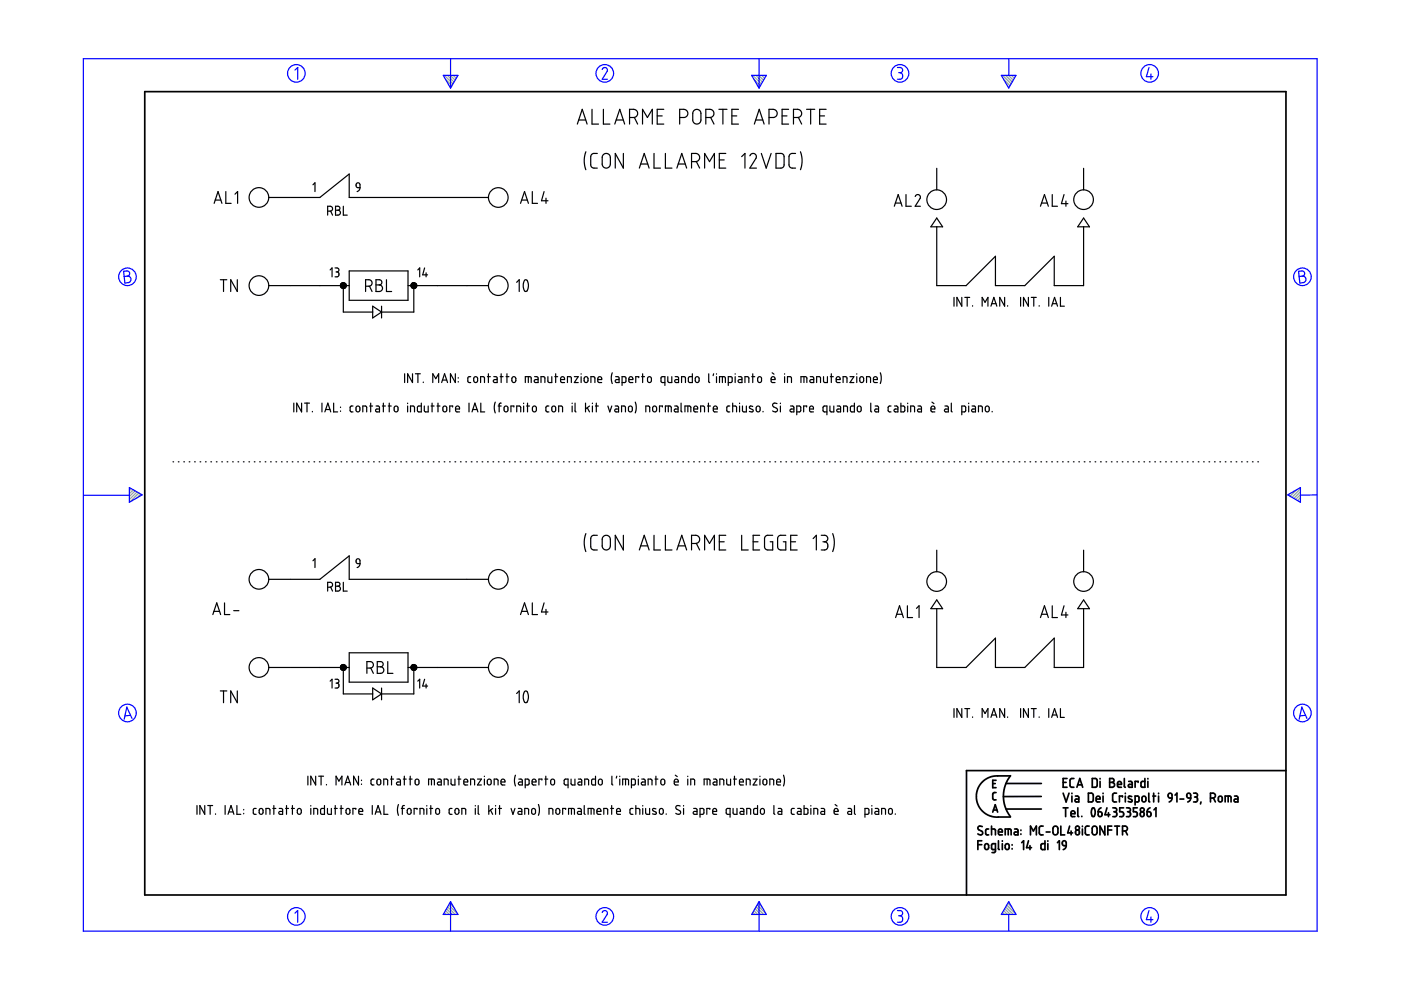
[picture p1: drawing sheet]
<svg xmlns="http://www.w3.org/2000/svg" width="297mm" height="210mm" viewBox="0 0 297 210" stroke-linecap="round" stroke-linejoin="round" font-family="sans-serif">
<g fill="none" stroke="#6c9" stroke-width=".25">
<path d="M94.2 16l1.8 1.8M94.5 16.8l1.3 1.4M94.8 16l1.5 1.4M95.3 18.3l.3 .3M95.5 16l1 1M96.1 16l.6 .6M96.7 16l.3 .2M159.6 16l1.8 1.8M159.9 16.8l1.3 1.4M160.3 16l1.4 1.4M160.7 18.3l.3 .3M160.9 16l1 1"/>
<path d="M161.5 16l.6 .6M162.1 16l.2 .2M212.6 16l1.8 1.8M212.8 16.8l1.3 1.4M213.2 16l1.4 1.4M213.7 18.3l.2 .3M213.8 16l1 1M214.4 16l.7 .6M215.1 16l.2 .2M27.5 103.4h-.1M27.9 103.6l-.5 .4M28.3 103.8l-.9 .9"/>
<path d="M28.7 104.1l-1.3 1.2M29 104.3l-1.6 1.6M29.4 104.5l-1.8 1.9M29.8 104.8l-.8 .8M273.4 104.7l-.3 .3M274.9 103.9l-1.4 1.3M275.7 103.6l-1.8 1.9M275.7 106.1l-.2 .3M275.7 105.5l-.6 .6M275.7 104.9l-1 1M275.7 104.2l-1.4 1.5M94 193.8v.1"/>
<path d="M94.2 193.5l.4 .4M94.4 193.1l.9 .8M94.7 192.7l1.2 1.2M94.9 192.3l1.6 1.6M95.1 191.9l1.9 1.9M95.4 191.5l.8 .8M159.4 193.8v.1M159.6 193.5l.4 .4M159.9 193.1l.8 .8M160.1 192.7l1.2 1.2M160.3 192.3l1.6 1.6M160.5 191.9l1.9 1.9"/>
<path d="M160.8 191.5l.8 .8M212.3 193.8v.1M212.6 193.5l.4 .4M212.8 193.1l.8 .8M213 192.7l1.2 1.2M213.2 192.3l1.6 1.6M213.5 191.9l1.8 1.9M213.7 191.5l.8 .8"/>
</g>
<g fill="none" stroke="#00f" stroke-width=".25">
<path d="M17.7 12.4h261.6v185h-261.6zM62.5 14.9l.6-.6v2.5M94 16h3.1l-1.6 2.7zM95.5 12.4v6.3M127.7 14.7l.5-.4 .5 .3v.5l-1 1.7h1.1M159.4 16h3.1l-1.6 2.7zM160.9 12.4v6.3M190.3 14.3h.7l.3 .3v.6l-.5 .2M190.5 15.4h.3M190.8 15.4l.5 .3v.7l-.3 .4h-.7M212.3 16h3.1l-1.5 2.7zM213.9 12.5v3.5"/>
<path d="M243.6 14.3l-.5 2h1.4M244 15.7v1.1M26.2 57.5l.9-.1 .3 .3 .1 .5-.5 .3 .5 .2 .3 .4-.1 .3-.3 .5-.9 .1zM27 58.5l-.7 .1M275.3 57.5l.9-.1 .3 .3 .1 .5-.5 .3 .5 .2 .3 .4-.1 .4-.2 .3-1 .2zM276.1 58.5l-.7 .1M17.8 105h9.6M27.4 103.4l2.7 1.5-2.7 1.6zM273 104.9l2.7-1.5v3.1zM279.3 104.9l-3.6 .1M27.7 151.7l-1.2 .1M28 152.3l-1.1-2.4-.6 2.6"/>
<path d="M276.8 151.7l-1.2 .1M277.1 152.3l-1.1-2.4-.6 2.6M62.5 193.6l.6-.5v2.4M95.5 191.2v6.2M95.5 191.2l1.6 2.7h-3.1zM127.7 193.5l.1-.3 .5-.1 .5 .4-.1 .4-1 1.6h1.1M160.9 191.2v6.2M160.9 191.2l1.6 2.7h-3.1zM190.3 193.1h.6l.4 .2v.5l-.5 .4M190.5 194.2h.3M190.8 194.2l.5 .3v.7l-.4 .3h-.6M213.9 191.2l1.5 2.7h-3.1z"/>
<path d="M213.9 193.9v3.5M243.6 193.1l-.5 1.9h1.4M244 194.4v1.1"/>
<circle cx="62.8" cy="15.6" r="1.87"/>
<circle cx="128.2" cy="15.6" r="1.87"/>
<circle cx="190.8" cy="15.6" r="1.87"/>
<circle cx="243.8" cy="15.6" r="1.87"/>
<circle cx="27" cy="58.7" r="1.87"/>
<circle cx="276.1" cy="58.7" r="1.87"/>
<circle cx="27" cy="151.2" r="1.87"/>
<circle cx="276.1" cy="151.2" r="1.87"/>
<circle cx="62.8" cy="194.3" r="1.87"/>
<circle cx="128.2" cy="194.3" r="1.87"/>
<circle cx="190.8" cy="194.3" r="1.87"/>
<circle cx="243.8" cy="194.3" r="1.87"/>
</g>
<g fill="none" stroke="#000" stroke-width=".36">
<path d="M30.7 19.4h241.9v170.4h-241.9zM207.3 179.1h.9M208.2 178.3h-.9v1.8M208.3 175.3l-.7-.1-.3 .5 .9 .6 .1 .5-.5 .2-.5-.2M208.9 179l.4-.1 .3 .3v.6l-.3 .3h-.3l-.2-.3zM209.6 175.8h-.4l-.2 .3v.8l.6 .1M210.2 175.8l.8 .1 .1 1.1M210.2 175.2v1.8M210.5 166.1h.5M210.5 172.2l.5-1.6 .5 1.6M210.6 171.7h.8M211.2 168h-.4l-.3 .3v1.1l.7 .2"/>
<path d="M211.2 165.4h-.7v1.6h.7M211.7 176.4h.8l-.2-.6h-.3l-.2 .1-.1 .9 .2 .2h.6M211.7 178.3v1.7l.2 .1M212.5 178.3v.1M212.5 178.9v1.2M213.1 177v-1.2l1.2 .1 .1 1.1M213.2 179l.4-.1 .4 .3v.6l-.3 .3h-.3l-.3-.3zM213.3 166.1h7.5M213.3 171.5h7.5M213.8 175.8v1.2M214.2 164.5h-3.5l-.9 .3-.9 .5-.7 .6-.7 .9-.4 1-.1 1.1 .1 1.1 .4 .9 .7 1 .8 .6 .8 .5 .9 .2h3.5M214.2 164.5l-1 1.7-.5 2.2 .1 1.3 .3 1.3 1.1 2.1"/>
<path d="M214.6 179.1v.1M214.6 179.9v.1M215.1 175.8h.5l.2 .2v1h-.5a.31 .31 0 0 1-.3-.3 .31 .31 0 0 1 .3-.3h.5M216.5 176v.1M216.5 176.8v.1M216.6 178.7l.4-.4v1.8M218.1 178.3l-.4 1.4h1M218.4 179.3v.8M218.5 177v-1.8l.6 1 .6-1v1.8M220.8 168.9h-8.1M221.2 175.2h-.6l-.3 .3 .1 1.3 .8 .2M221.6 178.3v1.8h-.8l-.1-.2 .1-.9 .8-.1"/>
<path d="M221.8 176.4h.8M222.2 178.3v.1M222.2 178.9v1.2M223.4 175.3l.5-.1 .4 .3v1.1l-.4 .4h-.3l-.3-.3-.1-1.1zM224.2 178.7l.4-.4v1.8M224.9 175.2v1.8h.8M225.4 178.4h.5l.2 .9-.8-.2-.1-.5zM225.4 165.9h.6M225.4 168.2l.6 1.8 .7-1.8M225.4 171.3h1M225.9 171.3v1.8M226.1 179.3l-.2 .5-.5 .3"/>
<path d="M226.2 165.1h-.8v1.8h.8M226.8 175.2l-.4 1.4h1M227.1 172.5h.8l-.1-.5-.4-.1-.3 .2v.8l.2 .2h.6M227.1 176.2v.8M227.3 168.2v.1M227.3 168.8v1.2M227.7 165.1h-.6l-.2 .3v1.4l.3 .1h.5M228 168.8h.5l.2 .2v1h-.5a.31 .31 0 0 1-.3-.3 .31 .31 0 0 1 .3-.3h.5M228.2 176.1l.4-.1 .2 .2v.6l-.2 .2h-.4l-.2-.3zM228.3 166.9l.6-1.8 .7 1.8M228.5 166.4h.9M228.5 171.3v1.7l.2 .1"/>
<path d="M229.4 173.1h.1M229.5 175.2v.1M229.5 175.8v1.2M230.8 168.2h.7l.3 .3v1.2l-.3 .3h-.7zM230.9 175.2h-.5l-.3 .3 .1 1.3 .7 .2M231.6 165.1h.7l.3 .2v1.3l-.2 .3h-.8zM231.6 171.4a.53 .53 0 0 1 .5 .2 .53 .53 0 0 1 .1 .5l-.1 .7a.34 .34 0 0 1-.4 .3 .34 .34 0 0 1-.3-.4v-.6zM231.6 175.4l.6-.2 .4 .3v1.1l-.4 .4h-.4l-.2-.3zM232.4 169.4h.8v-.3l-.2-.3-.5 .1-.1 .9 .2 .2h.6M232.8 172.1h.6l.2 .2 .1 .5-.2 .3h-.3l-.3-.1zM233.2 165.1v.1M233.2 165.7v1.2"/>
<path d="M233.4 171.3l-.4 .3-.2 .5M233.9 168.2v.1M233.9 168.8v1.2M234.3 175.2v1.8l-1.1-1.8v1.8M234.7 171.3l-.4 1.4h1M234.9 176h.8M235 172.3v.8M235.3 165.1h.6l.3 .3-.1 .4-.3 .1 .4 .1 .1 .3-.1 .4-.3 .2h-.6zM235.3 165.9h.5M235.7 175.2h-.8v1.8M235.9 171.3h.7l.1 .2 .1 .3-.4 .3M236.2 172.1h.2"/>
<path d="M236.3 175.2h1.1M236.4 172.1l.3 .2 .1 .5-.3 .3h-.6M236.7 168.2h-.5l-.3 .3v1.3l.3 .2h.5M236.9 175.2v1.8M236.9 166.3h.9l-.2-.5-.3-.1-.3 .1-.1 .9 .2 .2h.7M238 169v-.2h-.7v1.2M238 176.2h.7l.3-.2v-.4l-.2-.3-.8-.1v1.8M238.2 171.3h-.8v.8h.6l.2 .4-.1 .6h-.7M238.4 165.1v1.7l.2 .1M238.6 168.2v.1M238.6 168.8v1.2M238.6 176.2l.4 .8"/>
<path d="M238.8 171.3h.5l.3 .2v.4l-.3 .2M239.1 172.1h.2M239.3 172.1l.4 .3-.1 .5-.2 .2h-.6M239.3 165.7h.5l.3 .2v1h-.6a.31 .31 0 0 1-.3-.3 .31 .31 0 0 1 .3-.3h.6M239.9 168.9l-.2-.1a.29 .29 0 0 0-.4 .1 .29 .29 0 0 0 .1 .4l.5 .2a.33 .33 0 0 1 0 .5 .33 .33 0 0 1-.5 0l-.2-.1M240.7 170l.7-.1 .1-.9-.2-.2h-.6v1.9M241.1 171.3h-.8v.8h.6l.2 .3-.1 .7h-.7M241.3 165.9v-.2h-.6v1.2M241.9 172.3l.2-.2 .4 .2 .1 .5-.1 .2-.4 .1-.2-.1zM242.2 169l.2-.2 .4 .1 .2 .8-.2 .2-.4 .1-.3-.2zM242.7 165.1v1.8h-.6l-.2-.2 .1-.9 .2-.1h.5M243.2 172.1l.7 .2v.7l-.4 .1-.2-.1z"/>
<path d="M243.4 165.1v.1M243.4 165.7v1.2M243.6 168.2v1.6l.2 .2M243.8 171.3l-.4 .3-.2 .5M244.4 168.8h.6M244.6 168.2v1.8M244.7 171.7l.4-.4v1.8M245.6 168.2v.1M245.6 168.8v1.2M247.7 168.4l.3-.2 .4 .1 .1 .9-.7-.1zM248.5 169.2l-.2 .5-.4 .3M249.1 168.6l.4-.4v1.8"/>
<path d="M250.2 169.4h.8M251.7 168.3l.3-.1 .3 .1 .2 .9h-.6l-.2-.2zM252.5 169.2l-.2 .5-.5 .3M253.1 168.2l.7 .1 .1 .4-.4 .3M253.3 169h.2M253.5 169l.4 .2v.5l-.2 .3h-.6M254.6 170l-.1 .5M256.6 169.2l.9-.1 .2-.3-.1-.4-.4-.2h-.6v1.8M257.3 169.2l.4 .8M258.4 169l.2-.2 .4 .1 .1 .8-.1 .2-.4 .1-.3-.2zM259.8 170v-1.2l1.1 .1 .1 1.1M260.4 168.8v1.2"/>
<path d="M261.7 168.8h.6l.2 .3v.9h-.6a.31 .31 0 0 1-.3-.3 .31 .31 0 0 1 .3-.3h.6M272.6 163.4h-67.7v26.4M211.1 180.1l-.8-.1-.1-.9 .2-.2h.7v1.6l-.3 .2-.5 .1"/>
<circle cx="228.4" cy="175.6" r=".41"/>
<circle cx="242.2" cy="171.7" r=".42"/>
</g>
<g fill="none" stroke="#000" stroke-width=".25">
<path d="M66.4 39.2l.4-.4v1.8M75.6 38.9l.2-.1 .4 .1 .1 .9-.7-.2zM76.3 39.8l-.1 .5-.5 .3M122.4 26.3l1-3.1 1.1 3.1M122.7 25.4h1.5M124.2 32.2l-.3 1.5v1.3l.3 1M125.5 23.2v3.1h1.4M126.6 32.5l-.9 .1-.3 .2-.2 .4 .1 2.1 .5 .3h.8M127.9 23.2v3.1h1.4M128 32.7l.3-.1h.5l.6 .5v1.8l-.2 .5-.4 .2h-.6l-.5-.5v-1.8zM130.3 26.3l1.1-3.1 1 3.1M130.6 25.4h1.5"/>
<path d="M132.2 32.5v3.1l-1.7-3.1v3.1M133.5 24.9h1l.5-.3 .2-.7-.3-.5-.4-.2h-1v3.1M134.5 24.9l.7 1.4M135.6 35.6l1-3.1 1 3.1M135.8 34.8h1.5M136.2 26.3v-3.1l1.1 1.7 1-1.7v3.1M138.7 32.5v3.1h1.3M139.3 24.6h1.1M140.7 23.2h-1.4v3.1h1.4M141.1 32.5v3.1h1.4M143.5 35.6l1-3.1 1.1 3.1M143.8 34.8h1.5"/>
<path d="M144.1 24.9h1l.4-.2 .3-.5-.2-.7-.5-.3h-1v3.1M146.6 34.3l1.1-.1 .4-.2 .2-.8-.3-.5-.4-.2h-1v3.1M147.1 23.5l.3-.3h.5l.5 .2 .2 .4v1.7l-.1 .4-.4 .3h-.7l-.5-.5v-1.7zM147.6 34.2l.7 1.4M149.4 35.6v-3.1l1 1.8 1.1-1.8v3.1M149.6 24.9h1l.5-.2 .3-.6-.2-.6-.5-.3h-1.1v3.1M150.7 24.9l.7 1.4M152.4 23.2h1.7M152.5 33.9h1M153.3 23.2v3.1M153.9 32.5h-1.4v3.1h1.4M155.2 24.6h1"/>
<path d="M156.6 23.2h-1.4v3.1h1.4M157.2 33.2l.7-.7v3.1M159 33l.3-.4 .5-.1 .4 .3 .2 .4-1.4 2.4h1.4M159.9 26.3l1.1-3.1 1 3.1M160.2 25.4h1.5M161.4 32.5l1.1 3.1 1-3.1M163 24.9h1l.5-.2 .3-.6-.2-.6-.5-.3h-1.1v3.1M164.5 32.5h1.2l.5 .4v2.2l-.4 .5h-1.3zM165.8 24.6h1.1M167.2 23.2h-1.4v3.1h1.4M168.2 24.9h1l.5-.2 .3-.5-.2-.7-.5-.3h-1.1v3.1M168.7 32.5l-.9 .1-.4 .2-.1 .4 .1 2.1 .4 .3h.9"/>
<path d="M169.3 24.9l.7 1.4M169.7 32.2l.4 1.5-.1 1.1-.3 1.2M171 23.2h1.7M171.9 23.2v3.1M173.8 24.6h1M175.2 23.2h-1.4v3.1h1.4M198.6 35.7v4.6M229.7 35.7v4.6M45.4 43.1l.8-2.5 .9 2.5M45.6 42.4h1.2M46.7 59.3h1.4M47.4 59.3v2.5"/>
<path d="M47.9 40.6v2.5h1.1M49.8 41.2l.6-.6v2.5M50.3 59.3v2.5l-1.4-2.5v2.5M57 41.9h10.8l6.2-5v5h29.6M69.5 44.8l.9-.2 .1-.2-.1-.5-.3-.1-.6-.1v1.9M70 57.2l.4-.4v1.9M70.1 44.8l.4 .8M71 56.8h.6l.2 .2v.4l-.3 .3M71.1 43.7l.7 .1 .3 .2-.1 .4-.4 .2 .4 .1 .2 .3-.1 .4-.2 .2h-.8zM71.1 44.6h.5M71.2 57.7h.3M71.5 57.7l.3 .2 .1 .5-.3 .3h-.6"/>
<path d="M72.6 60h.1M72.7 59.9l.7 .8M72.8 43.7v1.9h.8M72.9 60l.1 .1M72.9 59.9l.5 .5M74 57.4h12.5v6.3h-12.5zM79.7 59.3h.9l.3 .4v.5l-.5 .2 .5 .2 .2 .4-.1 .5-.3 .3h-1zM81.9 59.3v2.5h1.1M87.5 60h.1M87.6 59.9l.7 .8M87.8 60l.1 .1M87.9 59.9l.4 .5"/>
<path d="M88.6 57.2l.4-.4v1.9M90 56.8l-.4 1.5h1.1M90.3 57.8v.9M109.5 59.9l.6-.6v2.5M110.4 43.1l.8-2.5 .8 2.5M110.6 42.4h1.2M111.2 59.4a.6 .6 0 0 1 .6 .2 .6 .6 0 0 1 .2 .6v.7l-.2 .7a.52 .52 0 0 1-.7 0 .52 .52 0 0 1-.1-.6l-.1-.7zM112.9 40.6v2.5h1.1M115.4 40.6l-.6 2h1.4M115.8 42v1.1M189.6 43.7l.8-2.4 .9 2.4M189.8 43.1h1.2"/>
<path d="M192.1 41.3v2.4h1.1M194 41.7l.5-.4 .6 .2v.5l-1.1 1.7h1.1M198.6 48.1v12.5h6.2l6.3-6.3v6.3h6.2l6.2-6.3v6.3h6.2v-12.5M198.6 46.2l1.3 1.9h-2.5zM220.6 43.7l.8-2.4 .9 2.4M220.8 43.1h1.2M223.1 41.3v2.4h1.1M225.6 41.3l-.6 1.9h1.4M226 42.6v1.1M229.7 46.2l1.3 1.9h-2.5zM57 60.6h17M72.2 60.6h.1"/>
<path d="M72.2 60.4l.7 .8M72.2 60.6l.1 .1M72.2 60.7l.5 .5M72.2 60.3v.1M72.2 60.3l.9 .8M72.3 60.2h.1M72.3 60.9h.1M72.3 60.2l.1 .1M72.3 60.4l.2 .3M72.3 60.9l.1 .1M72.3 60.1l.9 .9M72.4 60.7l.1 .2"/>
<path d="M72.4 60h.1M72.5 60.1l.1 .1M72.5 60.4l.1 .1M72.5 60l.8 .9M72.5 60.9l.2 .1M72.6 60.7l.1 .2M72.7 60l.1 .2M72.7 60.3l.1 .1M72.7 60.6l.1 .1M72.7 61.1l.1 .1M72.8 60.6v5.6h6.2M72.8 60.9l.1 .1"/>
<path d="M72.9 60.2l.1 .2M72.9 60.5l.1 .2M72.9 60.7l.1 .2M73 61.1v.1M73 60.2l.2 .1M73 60.4l.3 .3M73 60.9l.2 .1M73.1 60.7l.1 .2M73.2 60.1l.1 .1M73.2 60.4l.2 .1M73.4 60.7v.1M77.5 60.7h.8l.4-.2 .2-.4-.1-.5-.5-.3h-.8v2.5"/>
<path d="M78.3 60.7l.6 1.1M79 64.9l1.9 1.3-1.9 1.2zM79.7 60.4h.7M80.9 64.9v2.5M85.8 79.2v1.9M86.5 60.6h17.1M87.1 60.6h.1M87.1 60.4l.8 .8M87.1 60.6l.1 .1M87.1 60.7l.5 .5M87.2 60.3v.1M87.2 60.3l.8 .8"/>
<path d="M87.2 60.2h.1M87.2 60.2l.2 .1M87.2 60.4l.3 .3M87.2 60.9l.2 .1M87.3 60.1l.4 .5M87.3 60.7l.1 .2M87.4 60h.1M87.4 60.1l.2 .1M87.4 60.4l.2 .1M87.4 60l.9 .9M87.5 79.2v1.9l-1.1-1.9v1.9M87.5 60.9l.1 .1"/>
<path d="M87.6 60.7l.1 .2M87.6 60l.1 .2M87.6 60.3l.1 .1M87.6 60.6l.1 .1M87.7 61.1v.1M87.7 60.6v5.6h-6.8M87.7 60.9l.2 .1M87.7 60.6l.5 .4M87.8 60.2l.1 .2M87.8 60.7l.1 .2M87.8 60.5l.2 .2M87.9 61.1v.1"/>
<path d="M88 60.2l.1 .1M88 60.4l.2 .3M88 60.9l.1 .1M88.1 60.7l.1 .2M88.1 79.2h1M88.2 60.1v.1M88.2 60.4l.1 .1M88.3 60.7v.1M88.6 79.2v1.9M96.5 79.2v1.9l-1-1.9v1.9M99.8 79.9h-.4l-.2 .2v.9l.6 .1M103.3 79.9h.7"/>
<path d="M103.5 79.2v1.9M104.7 79.9h.5l.2 .2v1h-.5a.32 .32 0 0 1-.3-.3 .32 .32 0 0 1 .3-.3h.5M106 79.9h.7M106.3 79.2v1.9M107.3 79.9h.6M107.5 79.2v1.9M112 79.9v1.2M113.3 79.9h.5l.3 .2v1h-.5a.32 .32 0 0 1-.3-.3 .32 .32 0 0 1 .3-.3h.5M116.2 79.9v1l.2 .2h.6v-1.2M117.6 79.9h.6M117.8 79.2v1.9M121.8 79.9h.8l-.8 1.2h.8"/>
<path d="M123.2 79.2v.1M123.2 79.9v1.2M129.8 79l-.2 .9 .2 1.4M130.5 79.9h.5l.3 .2v1h-.6a.32 .32 0 0 1-.3-.3 .32 .32 0 0 1 .3-.3h.6M136 79.9h.7M136.2 79.2v1.9M141.6 79.9v.9l.3 .3h.5v-1.2M143.2 79.9h.4l.3 .2v1h-.6a.31 .31 0 0 1-.3-.4 .31 .31 0 0 1 .4-.2h.5M146.8 79.2v1.9l-.7-.1-.2-.2 .1-.8 .8-.1M147.6 79.9h.4l.2 .2v.7l-.2 .3-.6-.2v-.7zM150.3 79.2v1.7l.2 .2M151.3 79.2l-.1 .5"/>
<path d="M151.9 79.2v.1M151.9 79.9v1.2M153.2 79.9v1.2M155.9 79.2v.1M155.9 79.9v1.2M156.6 79.9h.5l.2 .2v1h-.5a.32 .32 0 0 1-.3-.3 .32 .32 0 0 1 .3-.3h.5M159.4 79.9h.6M159.6 79.2v1.9M163.7 79l.4 .3M166.3 79.2v.1M166.3 79.9v1.2M170.5 79.9v1.2"/>
<path d="M171.8 79.9h.5l.2 .2v1h-.5a.32 .32 0 0 1-.3-.3 .32 .32 0 0 1 .3-.3h.5M174.6 79.9v1l.3 .2h.5v-1.2M176 79.9h.7M176.3 79.2v1.9M180.2 79.9h.8l-.8 1.2h.8M181.7 79.2v.1M181.7 79.9v1.2M186.6 79l.2 .9-.2 1.4M202.3 63.1v1.8M203.9 63.1v1.8l-1-1.8v1.8M204.6 63.1h1M205.1 63.1v1.8"/>
<path d="M206.2 64.8v.1M208.2 64.9v-1.8l.7 1 .6-1v1.8M210.1 64.9l.6-1.8 .6 1.8M210.3 64.4h.9M213 63.1v1.8l-1-1.8v1.8M213.6 64.8v.1M216.4 63.1v1.8M218 63.1v1.8l-1-1.8v1.8M218.7 63.1h1M219.2 63.1v1.8M220.3 64.8v.1M222.4 63.1v1.8"/>
<path d="M223 64.9l.6-1.8 .6 1.8M223.1 64.4h.9M224.8 63.1v1.8h.9M36.7 97.9h.1M37.8 97.9h.2M39 97.9h.1M40.1 97.9h.2M41.3 97.9h.1M42.4 97.9h.2M43.6 97.9h.1M44.7 97.9h.2M45.9 97.9h.1"/>
<path d="M47 97.9h.2M48.2 97.9h.1M49.3 97.9h.2M50.5 97.9h.1M51.6 97.9h.2M52.8 97.9h.1M53.9 97.9h.2M55.1 97.9h.1M56.2 97.9h.2M57.4 97.9h.1M58.5 97.9h.2M59.7 97.9h.1"/>
<path d="M60.8 97.9h.2M62 97.9h.1M62.3 85.5v1.8M63.1 97.9h.2M63.9 85.5v1.8l-1-1.8v1.8M64.3 97.9h.1M64.6 85.5h1M65.1 85.5v1.8M65.4 97.9h.2M66.2 87.2v.1M66.6 97.9h.1M67.7 97.9h.2"/>
<path d="M68.3 85.5v1.8M68.9 97.9h.1M68.9 87.3l.6-1.8 .6 1.8M69 86.8h1M70 97.9h.2M70.7 85.5v1.8h.9M71.2 97.9h.1M72.2 86.3v.1M72.2 87.1v.1M72.3 97.9h.2M73.5 97.9h.1M74.6 97.9h.2"/>
<path d="M74.8 86.1h-.4l-.2 .2 .1 .9 .5 .1M75.6 86.2l.3-.1 .4 .3v.6l-.3 .3h-.3l-.2-.3zM75.8 97.9h.1M76.9 87.3v-1.2l.8 .1v1.1M76.9 97.9h.2M78.1 97.9h.1M78.4 86.1h.6M78.6 85.5v1.8M79.2 97.9h.2M79.7 86.1h.5l.3 .3v.9h-.6a.31 .31 0 0 1-.3-.3 .31 .31 0 0 1 .3-.3h.6M80.4 97.9h.1M81.1 86.1h.6"/>
<path d="M81.3 85.5v1.8M81.5 97.9h.2M82.3 86.1h.7M82.5 85.5v1.8M82.7 97.9h.1M83.7 86.2l.4-.1 .3 .2v.7l-.3 .3h-.3l-.2-.3zM83.8 97.9h.2M85 97.9h.1M86.1 97.9h.2M86.4 85.5v.1M86.4 86.1v1.2M87 87.3v-1.2l.8 .1 .1 1.1"/>
<path d="M87.3 97.9h.1M88.4 97.9h.2M89.3 85.5v1.8h-.7l-.1-.2 .1-.9 .7-.1M89.6 97.9h.1M89.7 81v.1M90 86.1v1l.2 .2h.6v-1.2M90.7 97.9h.2M91.4 86.1h.6M91.6 85.5v1.8M91.8 81.1v-1.9l.6 1.1 .6-1.1v1.9M91.9 97.9h.1M92.6 86.1h.7"/>
<path d="M92.9 85.5v1.8M93 97.9h.2M93.6 81.1l.7-1.9 .6 1.9M93.8 80.6h.9M94 86.2l.4-.1 .3 .2v.7l-.2 .3-.6-.2v-.7zM94.2 97.9h.1M95.3 97.9h.2M96 86.3v-.2h-.6v1.2M96.5 97.9h.1M96.6 86.7h.8l-.1-.5-.4-.1-.2 .1-.1 .8 .2 .3h.6M97.2 80.1v.1M97.2 80.9v.1"/>
<path d="M97.6 97.9h.2M98.8 97.9h.1M99.4 85.5v1.8M99.9 97.9h.2M100.1 87.3l.6-1.8 .6 1.8M100.2 86.8h.9M100.5 80l.4-.1 .3 .2 .1 .7-.3 .3-.5-.2zM101.1 97.9h.1M101.9 81.1v-1.2l.8 .1v1.1M101.9 85.5v1.8h.9M102.2 97.9h.2M103.4 97.9h.1"/>
<path d="M104.5 97.9h.2M105 85.3l-.2 .8 .2 1.4M105.6 86.1h.7M105.7 97.9h.1M106.3 85.5l-.5 .2v1.6M106.8 97.9h.2M107 86.2l.4-.1 .3 .2v.7l-.3 .3-.5-.2v-.7zM108 97.9h.1M108.6 80l.4-.1 .3 .3v.6l-.2 .3h-.3l-.3-.3zM108.9 86.3v-.2h-.6v1.2M109.1 97.9h.2M109.6 87.3v-1.2l.8 .1v1.1"/>
<path d="M110.3 97.9h.1M111 85.5v.1M111 86.1v1.2M111.4 81.1v-1.2h1.1l.1 1.2M111.4 97.9h.2M111.7 86.1h.6M111.8 85.5v1.8M112.6 97.9h.1M113 86.2l.4-.1 .3 .3v.6l-.2 .3h-.3l-.3-.3zM113.7 97.9h.2M114.7 81.1v-1.2l.8 .1v1.1M114.9 97.9h.1"/>
<path d="M116 97.9h.2M116.4 86.1h-.5l-.2 .3 .1 .8 .6 .1M117.1 86.2l.4-.1 .3 .2v.7l-.2 .3h-.3l-.3-.3v-.6zM117.2 97.9h.1M118.3 97.9h.2M118.4 87.3v-1.2l.8 .1 .1 1.1M118.9 80.5h.8l-.2-.6h-.3l-.2 .1-.1 .8 .2 .3h.6M119.5 97.9h.1M120.3 81.1v-1.2l.8 .1v1.1M120.6 97.9h.2M121.3 85.5v.1M121.3 86.1v1.2"/>
<path d="M121.8 97.9h.1M121.9 85.5v1.7l.2 .1M122.9 97.9h.2M123.9 80l.4-.1 .3 .1 .1 .8-.2 .2-.3 .1-.3-.2zM124.1 97.9h.1M124.1 85.5v1.8M124.5 86.4l.5 .9M125 86.1l-.9 .6M125.2 97.9h.2M125.3 81.1v-1.2h.6l.2 .1v1.1M125.6 85.5v.1M125.6 86.1v1.2"/>
<path d="M126.2 86.1h.7M126.4 97.9h.1M126.4 85.5v1.8M126.7 80.5h.9l-.2-.6h-.3l-.3 .2-.1 .7 .3 .3h.6M127.5 97.9h.2M128.7 97.9h.1M128.9 86.1l.4 1.2 .4-1.2M129.8 97.9h.2M130.4 86.1h.6l.1 .2v1h-.5a.31 .31 0 0 1-.3-.3 .31 .31 0 0 1 .3-.3h.5M131 97.9h.1M131.8 87.3v-1.2l.8 .1v1.1M131.9 81.1l.8-.1v-.9l-.1-.2h-.7v1.8"/>
<path d="M132.1 97.9h.2M133.3 97.9h.1M133.3 80.5h.9l-.2-.5-.3-.1-.3 .1-.1 .8 .2 .3h.7M133.4 86.2l.4-.1 .2 .3v.6l-.2 .3h-.3l-.3-.3v-.6zM134.4 97.9h.2M134.7 85.3l.2 .9-.2 1.3M135.4 80.1v-.2h-.6v1.2M135.6 97.9h.1M136.7 97.9h.2M136.9 87.3v-1.2l.8 .1 .1 1.1M137.4 80l.4-.1 .3 .2v.7l-.1 .2-.4 .1-.3-.2zM137.9 97.9h.1"/>
<path d="M138.5 86.2l.4-.1 .3 .3v.6l-.3 .3h-.3l-.2-.3v-.5zM139 97.9h.2M140.2 97.9h.1M140.4 86.3v-.2h-.6v1.2M141 81.1l-.8-.1 .1-1.1h.7v1.8M141.1 87.3v-1.2l1.1 .1 .1 1.1M141.3 97.9h.2M141.7 86.1v1.2M142.5 97.9h.1M143 86.1h.6l.2 .2v1h-.5a.31 .31 0 0 1-.4-.3 .31 .31 0 0 1 .4-.3h.5M143.6 97.9h.2M144.4 85.5v1.7l.2 .1"/>
<path d="M144.5 81.1v-1.2l.8 .1v1.1M144.8 97.9h.1M145.2 87.3v-1.2l1.2 .1 .1 1.1M145.8 86.1v1.2M145.9 97.9h.2M147.1 97.9h.1M147.1 86.7h.8l-.1-.5-.4-.1-.2 .1-.1 .9 .2 .2h.6M148.2 97.9h.2M148.5 87.3v-1.2l.8 .1 .1 1.1M149.4 97.9h.1M150 86.1h.6M150.2 85.5v1.8"/>
<path d="M150.5 97.9h.2M151.2 86.7h.9l-.2-.5-.3-.1-.3 .1-.1 .8 .3 .3h.6M151.7 97.9h.1M152.5 81.1v-1.2h1.2l.1 1.2M152.8 97.9h.2M154 97.9h.1M154.4 81.1h.6l.2-.2v-.8l-.2-.2h-.6v1.8M154.7 86.1h-.4l-.2 .3v.8l.6 .1M155.1 97.9h.2M155.3 86.1l.8 .1 .1 1.1M155.3 85.5v1.8M156.3 97.9h.1"/>
<path d="M156.8 85.5v.1M156.8 86.1v1.2M157.4 86.1v1l.3 .2h.5v-1.2M157.4 97.9h.2M157.9 81.1v-1.2l.8 .1 .1 1.1M158.6 97.9h.1M159.6 86.2l-.3-.1a.27 .27 0 0 0-.4 .1 .27 .27 0 0 0 .1 .4l.6 .2a.33 .33 0 0 1 0 .5 .33 .33 0 0 1-.5 0l-.2-.1M159.7 97.9h.2M160.4 86.2l.4-.1 .3 .3v.6l-.2 .3h-.3l-.3-.3zM160.7 80.1l.3-.2 .4 .1 .1 .8-.3 .3h-.3l-.2-.2zM160.9 97.9h.1M161.8 87.2v.1"/>
<path d="M162 97.9h.2M163.2 97.9h.1M163.5 80.5h.8l-.1-.6h-.4l-.3 .2v.7l.2 .3h.6M164.3 97.9h.2M164.7 85.6l-.6-.1-.3 .5 1 .7v.4l-.5 .2-.5-.2M165.5 85.5v.1M165.5 86.1v1.2M165.5 97.9h.1M166.6 97.9h.2M167 81.1v-1.2l.7 .1 .1 1.1M167.6 86.1h.5l.2 .2v1h-.5a.31 .31 0 0 1-.3-.3 .31 .31 0 0 1 .3-.3h.5M167.8 97.9h.1"/>
<path d="M168.9 87.3l.8-.1 .1-.8-.1-.3h-.8v1.8M168.9 97.9h.2M169.8 81.1v-1.2l1.2 .1 .1 1.1M170.1 97.9h.1M171 86.3v-.2h-.6v1.2M171.2 97.9h.2M171.6 86.7h.9l-.2-.5-.3-.1-.3 .2-.1 .8 .3 .2h.6M172.4 97.9h.1M173.1 81.1v-1.2l.8 .1 .1 1.1M173.5 97.9h.2M174.7 97.9h.1M175.3 87.3l-.7-.1v-1.1h.7v1.8"/>
<path d="M175.8 97.9h.2M176 86.1v1l.2 .2h.6v-1.2M177 97.9h.1M177.3 80.5h.8l-.1-.6h-.3l-.3 .1-.1 .8 .2 .3h.6M177.5 86.1h.5l.2 .2v1h-.5a.31 .31 0 0 1-.3-.3 .31 .31 0 0 1 .3-.3h.5M178.1 97.9h.2M178.8 81.1v-1.2l.7 .1 .1 1.1M178.9 87.3v-1.2l.7 .1 .1 1.1M179.3 97.9h.1M180.4 97.9h.2M181.1 85.5v1.8h-.6l-.2-.3 .1-.8 .7-.1M181.6 97.9h.1"/>
<path d="M181.8 86.3l.4-.2 .3 .2 .1 .7-.2 .3-.6-.1zM182.4 80l.4-.1 .3 .3v.6l-.3 .3h-.2l-.3-.2zM182.7 97.9h.2M183.7 81.1v-1.2l.8 .1 .1 1.1M183.9 97.9h.1M184.6 85.5v1.7l.2 .1M185 97.9h.2M185.2 80.5h.8l-.1-.5-.4-.1-.3 .2v.8l.2 .2h.6M185.5 86.1h.6l.2 .2v1h-.5a.31 .31 0 0 1-.4-.3 .31 .31 0 0 1 .4-.3h.5M186.2 97.9h.1M187.3 97.9h.2M188.5 97.9h.1"/>
<path d="M188.9 86.1h-.4l-.2 .2 .1 .9 .5 .1M189.6 97.9h.2M189.7 86.1h.4l.3 .2v1h-.6a.3 .3 0 0 1-.2-.3 .3 .3 0 0 1 .3-.3h.5M190.8 97.9h.1M191 85.5v1.8h.7l.1-.3v-.8l-.8-.1M191.9 97.9h.2M192.4 85.5v.1M192.4 86.1v1.2M193.1 87.3v-1.2l.8 .1v1.1M193.1 97.9h.1M194.2 97.9h.2M194.6 86.1h.6l.2 .3v.9h-.6a.31 .31 0 0 1-.3-.3 .31 .31 0 0 1 .3-.3h.6"/>
<path d="M195.4 97.9h.1M196.5 97.9h.2M197.4 86.7h.8l-.1-.5-.4-.1-.2 .1-.1 .9 .2 .2h.6M197.6 85.3l.4 .3M197.7 97.9h.1M198.8 97.9h.2M200 97.9h.1M200.3 86.1h.6l.2 .2v1h-.5a.31 .31 0 0 1-.4-.3 .31 .31 0 0 1 .4-.3h.5M201.1 97.9h.2M201.7 85.5v1.7l.2 .1M202.3 97.9h.1M203.4 97.9h.2"/>
<path d="M203.9 87.3l.8-.1v-.9l-.1-.2h-.7v1.8M204.6 97.9h.1M205.4 85.5v.1M205.4 86.1v1.2M205.7 97.9h.2M206.1 86.1h.5l.2 .2v1h-.5a.31 .31 0 0 1-.3-.3 .31 .31 0 0 1 .3-.3h.5M206.9 97.9h.1M207.5 87.3v-1.2l.7 .1 .1 1.1M208 97.9h.2M209 86.2l.4-.1 .3 .3v.6l-.2 .3h-.3l-.3-.3zM209.2 97.9h.1M210.3 97.9h.2"/>
<path d="M210.4 87.2v.1M211.5 97.9h.1M212.6 97.9h.2M213.8 97.9h.1M214.9 97.9h.2M216.1 97.9h.1M217.2 97.9h.2M218.4 97.9h.1M219.5 97.9h.2M220.7 97.9h.1M221.8 97.9h.2M223 97.9h.1"/>
<path d="M224.1 97.9h.2M225.3 97.9h.1M226.4 97.9h.2M227.6 97.9h.1M228.7 97.9h.2M229.9 97.9h.1M231 97.9h.2M232.2 97.9h.1M233.3 97.9h.2M234.5 97.9h.1M235.6 97.9h.2M236.8 97.9h.1"/>
<path d="M237.9 97.9h.2M239.1 97.9h.1M240.2 97.9h.2M241.4 97.9h.1M242.5 97.9h.2M243.7 97.9h.1M244.8 97.9h.2M246 97.9h.1M247.1 97.9h.2M248.3 97.9h.1M249.4 97.9h.2M250.6 97.9h.1"/>
<path d="M251.7 97.9h.2M252.9 97.9h.1M254 97.9h.2M255.2 97.9h.1M256.3 97.9h.2M257.5 97.9h.1M258.6 97.9h.2M259.8 97.9h.1M260.9 97.9h.2M262.1 97.9h.1M263.2 97.9h.2M264.4 97.9h.1"/>
<path d="M265.5 97.9h.2M266.7 97.9h.1M66.4 118.9l.4-.4v1.8M75.6 118.6l.2-.1 .4 .1 .1 .9h-.5l-.2-.2zM76.3 119.5l-.1 .5-.5 .3M124.2 113.1l-.3 1.6v1.2l.3 1M126.6 113.5h-.9l-.3 .2-.2 .5 .1 2 .5 .4h.8M128 113.7l.4-.2h.4l.6 .6v1.8l-.2 .4-.4 .3h-.6l-.5-.6v-1.8zM132.2 113.5v3.1l-1.7-3.1v3.1M135.6 116.6l1-3.1 1 3.1M135.8 115.7h1.5M138.7 113.5v3.1h1.3"/>
<path d="M141.1 113.5v3.1h1.4M143.5 116.6l1-3.1 1.1 3.1M143.8 115.7h1.5M146.6 115.2h1.1l.5-.3 .1-.7-.3-.5-.4-.2h-1v3.1M147.6 115.2l.7 1.4M149.4 116.6v-3.1l1 1.7 1.1-1.7v3.1M152.5 114.9h1M153.9 113.5h-1.4v3.1h1.4M157.2 113.5v3.1h1.4M159.7 114.9h1M161.1 113.5h-1.4v3.1h1.4M163.8 113.5h-1.2l-.5 .4v2.1l.1 .4 .4 .2h1.2v-1.7h-.5"/>
<path d="M166.6 113.5h-1.2l-.5 .5v2l.1 .4 .4 .2h1.2v-1.7h-.5M167.6 114.9h1.1M169 113.5h-1.4v3.1h1.4M172.4 114.2l.7-.7v3.1M174.1 113.5h.9l.4 .4v.7l-.6 .3M174.5 114.9h.3M174.8 114.9l.7 .4v.8l-.4 .5h-1M176.6 113.1l.3 1.6-.1 1.1-.2 1.1M198.6 116.6v4.6M229.7 116.6v4.6M45.1 130.3l.9-2.5 .8 2.5M45.3 129.6h1.2"/>
<path d="M47.6 127.8v2.5h1.1M49.6 129.5h1.1M57 122.8h10.8l6.2-4.9v4.9h29.6M69.5 124.5l.9-.2 .1-.4-.2-.3-.8-.1v1.8M70.1 124.5l.4 .8M71.1 123.5h.7l.3 .2-.1 .5-.4 .1 .5 .2 .1 .2-.1 .3-.3 .3h-.7zM71.1 124.3h.5M72.8 123.5v1.8h.8M74 138.4h12.5v6.2h-12.5zM110.4 130.3l.8-2.5 .8 2.5M110.6 129.6h1.2M112.9 127.8v2.5h1.1"/>
<path d="M115.4 127.8l-.6 2h1.4M115.8 129.2v1.1M189.9 130.9l.8-2.5 .8 2.5M190.1 130.2h1.2M192.4 128.4v2.5h1.1M194.3 129l.6-.6v2.5M198.6 129.1v12.4h6.2l6.3-6.2v6.2h6.2l6.2-6.2v6.2h6.2v-12.4M198.6 127.2l1.3 1.9h-2.5zM220.6 130.9l.8-2.5 .9 2.5M220.8 130.2h1.2M223.1 128.4v2.5h1.1M225.6 128.4l-.6 2h1.4"/>
<path d="M226 129.8v1.1M229.7 127.2l1.3 1.9h-2.5zM46.7 146.5h1.4M47.4 146.5v2.5M50.3 146.5v2.5l-1.4-2.5v2.5M57 141.5h17M70 144.4l.4-.4v1.9M71 144h.6l.2 .2v.4l-.3 .2M71.2 144.8h.3M71.5 144.8l.3 .2 .1 .6-.3 .3h-.6M72.2 141.5h.1M72.2 141.4l.7 .7"/>
<path d="M72.2 141.5l.1 .1M72.2 141.7l.5 .4M72.2 141.3h.1M72.2 141.2l.9 .9M72.3 141.1h.1M72.3 141.9h.1M72.3 141.1l.1 .2M72.3 141.4l.2 .2M72.3 141.9l.1 .1M72.3 141.1l.9 .9M72.4 141.7l.1 .1M72.4 141h.1"/>
<path d="M72.4 142h.1M72.5 141.1l.1 .1M72.5 141.3l.1 .2M72.5 141l.8 .8M72.5 141.9l.2 .1M72.6 140.9h.1M72.6 141.7l.1 .1M72.7 141l.1 .1M72.7 141.3l.1 .1M72.7 141.5l.1 .1M72.7 140.9l.7 .7M72.7 142.1h.1"/>
<path d="M72.8 141.9l.1 .1M72.8 141.5v5.6h6.2M72.9 140.9l.1 .2M72.9 141.2l.1 .1M72.9 141.5l.1 .1M72.9 141.7l.1 .1M72.9 140.9l.5 .5M73 142.1h.1M73 141.1l.2 .2M73 141.4l.3 .2M73 141.9l.2 .1M73.1 141.7l.1 .1"/>
<path d="M73.2 141.1h.1M73.2 141.3l.2 .2M73.4 141.7h.1M77.8 141.6h.8l.4-.1 .2-.6-.3-.5-1.1-.1v2.5M78.6 141.6l.6 1.2M79 145.9l1.9 1.2-1.9 1.3zM80 140.3h.9l.3 .3-.1 .6-.4 .2 .4 .1 .3 .5-.1 .4-.4 .3-.9 .1zM80 141.4h.7M80.9 145.9v2.5M82.2 140.3v2.5h1.1M86.5 141.5h17.1M87.1 141.5h.1"/>
<path d="M87.1 141.4l.8 .7M87.1 141.5l.1 .1M87.1 141.7l.5 .4M87.2 141.3h.1M87.2 141.2l.8 .9M87.2 141.1h.1M87.2 141.9h.1M87.2 141.1l.2 .2M87.2 141.4l.3 .2M87.2 141.9l.2 .1M87.3 141.1l.4 .4M87.3 141.7l.1 .1"/>
<path d="M87.4 141h.1M87.4 142h.1M87.4 141.1l.2 .1M87.4 141.3l.2 .2M87.4 141l.9 .8M87.5 141.9l.1 .1M87.5 140.9h.1M87.6 141.7l.1 .1M87.6 141l.1 .1M87.6 141.3l.1 .1M87.6 140.9l.7 .7M87.6 141.5l.1 .1"/>
<path d="M87.7 142.1h.1M87.7 141.9l.2 .1M87.7 141.5l.5 .5M87.7 141.5v5.6h-6.8M87.8 140.9l.1 .2M87.8 141.2l.1 .1M87.8 141.5l.2 .1M87.8 141.7l.1 .1M87.9 140.9l.4 .5M87.9 142.1h.1M88 141.1l.1 .2M88 141.4l.2 .2"/>
<path d="M88 141.9l.1 .1M88.1 141.7l.1 .1M88.2 141.1h.1M88.2 141.3l.1 .2M88.3 141.7h.1M88.6 144.4l.4-.4v1.9M90 144l-.4 1.5h1.1M90.3 145.1v.8M109.5 147l.6-.5v2.5M111.2 146.6h.5l.3 .8-.1 1.1-.4 .5-.3-.2-.3-.8 .1-.8zM202.3 150.2v1.9M203.9 150.2v1.9l-1-1.9v1.9"/>
<path d="M204.6 150.2h1M205.1 150.2v1.9M206.2 152v.1M208.2 152.1v-1.9l.7 1.1 .6-1.1v1.9M210.1 152.1l.6-1.9 .6 1.9M210.3 151.6h.9M213 150.2v1.9l-1-1.9v1.9M213.6 152v.1M216.4 150.2v1.9M218 150.2v1.9l-1-1.9v1.9M218.7 150.2h1M219.2 150.2v1.9"/>
<path d="M220.3 152v.1M222.4 150.2v1.9M223 152.1l.6-1.9 .6 1.9M223.1 151.6h.9M224.8 150.2v1.9h.9M41.8 170.8v1.9M43.4 170.8v1.9l-1-1.9v1.9M44 170.8h1.1M44.6 170.8v1.9M45.7 172.6v.1M47.7 170.8v1.9M48.3 172.7l.7-1.9 .6 1.9"/>
<path d="M48.5 172.1h.9M50.2 170.8v1.9h.9M51.7 171.6v.1M51.7 172.4v.2M54.3 171.4h-.4l-.2 .3 .1 .9 .5 .1M55 171.6l.4-.2 .3 .2 .1 .7-.2 .3-.3 .1-.3-.2zM56.4 172.7v-1.3l.8 .2v1.1M57.8 171.4h.7M58.1 170.8v1.9M59.2 171.4h.4l.3 .2v1.1l-.6-.1a.3 .3 0 0 1-.2-.3 .3 .3 0 0 1 .3-.3h.5M60.6 171.4h.6M60.7 170.8v1.9"/>
<path d="M61.8 171.4h.6M62 170.8v1.9M63.1 171.6l.4-.2 .4 .3v.7l-.3 .2h-.3l-.2-.2zM65.3 164.6v1.8M65.9 170.8v.1M65.9 171.4v1.3M66.5 172.7v-1.3l.8 .2 .1 1.1M66.9 164.6v1.8l-1-1.8v1.8M67.6 164.6h1M68.1 164.6v1.8M68.8 170.8v1.9l-.7-.1-.1-.2v-.9l.8-.1M69.2 166.3v.1"/>
<path d="M69.4 171.4v1l.3 .3h.6v-1.3M70.9 171.4h.6M71.1 170.8v1.9M71.2 166.4v-1.8l.7 1 .6-1v1.8M72.1 171.4h.6M72.3 170.8v1.9M73.1 166.4l.6-1.8 .7 1.8M73.3 165.9h.9M73.5 171.6l.4-.2 .3 .3v.7l-.3 .2h-.3l-.2-.2zM75.4 171.6v-.2h-.6v1.3M76 164.6v1.8l-1-1.8v1.8M76.1 172h.8l-.2-.5-.3-.1-.2 .2-.1 .8 .2 .3h.6"/>
<path d="M76.6 165.4v.1M76.6 166.2v.1M78.9 170.8v1.9M79.3 165.2h-.5l-.1 .3v.8l.6 .1M79.5 172.7l.7-1.9 .6 1.9M79.7 172.1h.9M80 165.3l.4-.1 .3 .2v.7l-.2 .3h-.4l-.2-.3zM81.4 166.4v-1.2l.7 .1 .1 1.1M81.4 170.8v1.9h.9M82.8 165.2h.6M83 164.6v1.8M84.2 165.2h.4l.3 .3v.9h-.5a.32 .32 0 0 1-.3-.3 .32 .32 0 0 1 .3-.3h.5"/>
<path d="M84.5 170.6l-.2 .9 .2 1.4M85.1 171.4h.6M85.5 165.2h.6M85.7 170.8h-.3l-.1 .3v1.6M85.7 164.6v1.8M86.4 171.6l.4-.2 .4 .3v.7l-.3 .2h-.3l-.2-.2zM86.8 165.2h.6M87 164.6v1.8M88.1 165.3l.4-.1 .3 .2v.7l-.1 .2-.4 .1-.2-.2zM88.4 171.6v-.2h-.6v1.3M89 172.7v-1.3l.8 .2 .1 1.1M90.5 170.8v.1"/>
<path d="M90.5 171.4v1.3M90.9 166.4v-1.2l1.1 .1 .1 1.1M91.1 171.4h.6M91.3 170.8v1.9M91.5 165.2v1.2M92.5 171.6l.3-.2 .4 .3v.6l-.3 .3h-.3l-.2-.2zM92.8 165.2h.5l.3 .3v.9h-.6a.32 .32 0 0 1-.3-.3 .32 .32 0 0 1 .3-.3h.6M94.2 166.4v-1.2h.6l.2 .1v1.1M95.6 165.2v1l.3 .2h.6v-1.2M95.8 171.4h-.4l-.2 .2 .1 1 .5 .1M96.6 171.6l.3-.2 .4 .3v.7l-.3 .2h-.3l-.2-.2zM97.1 165.2h.6"/>
<path d="M97.3 164.6v1.8M97.9 172.7v-1.3l.8 .2v1.1M98.3 165.8h.9l-.2-.5-.3-.1-.3 .1-.1 .9 .3 .2h.6M99.8 166.4v-1.2l.7 .1 .1 1.1M100.8 170.8v.1M100.8 171.4v1.3M101.2 165.2h.9l-.9 1.2h.9M101.4 170.8v1.7l.2 .2M102.7 164.6v.1M102.7 165.2v1.2M103.5 165.3l.4-.1 .2 .2v.7l-.2 .3-.5-.2-.1-.7zM103.6 170.8v1.9"/>
<path d="M104 171.8l.5 .9M104.5 171.4l-.9 .6M104.8 166.4v-1.2l.7 .1 .1 1.1M105.1 170.8v.1M105.1 171.4v1.3M105.7 171.4h.6M105.9 170.8v1.9M106.2 165.8h.9l-.2-.5-.3-.1-.3 .1-.1 .9 .3 .2h.6M108.4 171.4l.4 1.3 .4-1.3M109.3 164.4l-.2 .9 .2 1.3M109.9 171.4h.5l.2 .3v1h-.5a.31 .31 0 0 1-.3-.4 .31 .31 0 0 1 .3-.3h.5M110 165.2h.5l.2 .3v.9h-.5a.32 .32 0 0 1-.3-.3 .32 .32 0 0 1 .3-.3h.5"/>
<path d="M111.3 172.7v-1.3l.7 .2 .1 1.1M111.4 166.4h.5l.3-.1v-.9l-.2-.2h-.6v1.8M112.8 171.6l.4-.2 .3 .2v.7l-.1 .3-.3 .1-.3-.2zM112.8 165.8h.8l-.1-.5-.3-.1-.3 .1-.1 .9 .3 .2h.5M114.2 170.6l.2 .8-.2 1.5M114.9 165.4v-.2h-.6v1.2M115.5 165.2h.6M115.7 164.6v1.8M116.4 172.7v-1.3l.8 .2v1.1M116.9 165.3l.4-.1 .3 .2v.7l-.3 .3h-.4l-.1-.3zM117.9 171.6l.4-.2 .4 .3v.7l-.3 .2h-.3l-.2-.2zM119.9 171.6v-.2h-.6v1.3"/>
<path d="M120.4 166.4h-.5l-.2-.1v-1.1h.7v1.8M120.5 172.7v-1.3l1.2 .1 .1 1.2M121.1 165.2v1l.2 .2h.6v-1.2M121.2 171.4v1.3M122.5 171.4h.5l.3 .3v1h-.6a.31 .31 0 0 1-.3-.4 .31 .31 0 0 1 .3-.3h.6M122.6 165.2h.5l.2 .2v1h-.5a.32 .32 0 0 1-.3-.3 .32 .32 0 0 1 .3-.3h.5M123.9 170.8v1.7l.2 .2M124 166.4v-1.2l.7 .1 .1 1.1M124.7 172.7v-1.3h.9l.3 .2v1.1M125.3 171.4v1.3M126.3 164.6v1.8h-.7l-.2-.2 .1-.9 .8-.1M126.6 172h.8l-.2-.5-.3-.1-.2 .2-.1 .7 .2 .4h.6"/>
<path d="M127 165.3l.4-.1 .3 .3v.6l-.3 .3h-.3l-.2-.3zM128 172.7v-1.3l.8 .2v1.1M129.5 171.4h.6M129.7 170.8v1.9M129.7 164.6v1.7l.2 .1M130.7 172h.9l-.2-.5-.3-.1-.3 .2-.1 .8 .3 .3h.6M130.8 164.6l-.1 .4M131.4 164.6v.1M131.4 165.2v1.2M132 166.4v-1.2l1.2 .1 .1 1.1M132.6 165.2v1.2M133.9 166.4l.8-.1v-.9l-.1-.2h-.7v1.8"/>
<path d="M134.2 171.4h-.4l-.2 .3v.9l.6 .1M134.8 171.4l.8 .1 .1 1.2M134.8 170.8v1.9M135.3 164.6v.1M135.3 165.2v1.2M136.1 165.2h.4l.3 .3v.9h-.5a.32 .32 0 0 1-.3-.3 .32 .32 0 0 1 .3-.3h.5M136.3 170.8v.1M136.3 171.4v1.3M136.9 171.4v.9l.2 .4h.6v-1.3M137.4 166.4v-1.2l.8 .1v1.1M138.9 165.2h.6M139.1 171.5l-.4-.1a.27 .27 0 0 0-.3 .1 .27 .27 0 0 0 .1 .4l.5 .3a.32 .32 0 0 1 0 .4 .32 .32 0 0 1-.4 0h-.3"/>
<path d="M139.1 164.6v1.8M139.9 171.6l.4-.2 .3 .2v.7l-.1 .3-.3 .1-.3-.2zM140.2 165.3l.4-.1 .3 .3v.6l-.2 .3h-.3l-.3-.3zM141.2 172.6v.1M143 165.8h.8l-.2-.5-.3-.1-.2 .1-.1 .9 .2 .2h.6M143.2 164.4l.4 .3M144.2 170.9l-.7-.1-.2 .5 .2 .3 .7 .4 .1 .5-.5 .2-.5-.3M144.9 170.8v.1M144.9 171.4v1.3M145.8 164.6v.1M145.8 165.2v1.2M146.5 166.4v-1.2l.7 .1 .1 1.1"/>
<path d="M147.1 171.4h.5l.2 .2v1.1h-.5a.31 .31 0 0 1-.3-.4 .31 .31 0 0 1 .3-.3h.5M148.4 172.7l.8-.2v-.8l-.1-.2-.7-.1v1.9M149.3 166.4v-1.2l1.2 .1v1.1M149.9 165.2v1.2M150.5 171.6v-.2h-.6v1.3M151.1 172h.8l-.1-.5-.3-.1-.3 .2-.1 .8 .3 .3h.5M151.3 165.2h.4l.3 .3v.9h-.5a.32 .32 0 0 1-.3-.3 .32 .32 0 0 1 .3-.3h.5M152.6 166.4v-1.2l.8 .1 .1 1.1M154.1 165.2v1l.2 .2h.6v-1.2M154.8 172.7l-.8-.1v-.9l.1-.3h.7v1.9M155.4 171.4v1l.3 .3h.6v-1.3M155.5 165.2h.6"/>
<path d="M155.7 164.6v1.8M156.8 165.8h.8l-.1-.5-.4-.1-.2 .1-.1 .9 .2 .2h.6M157 171.4h.5l.2 .3v1h-.5a.31 .31 0 0 1-.3-.4 .31 .31 0 0 1 .3-.3h.5M158.2 166.4v-1.2l.8 .1v1.1M158.3 172.7v-1.3l.8 .2 .1 1.1M159.7 165.2h.8l-.8 1.2h.8M160.6 170.8v1.9h-.6l-.2-.3v-.8l.2-.2h.6M161.1 164.6v.1M161.1 165.2v1.2M161.3 171.6l.4-.2 .4 .3v.7l-.3 .2h-.3l-.3-.2zM161.8 165.3l.4-.1 .4 .2v.7l-.3 .3-.5-.2zM163.2 166.4v-1.2l.8 .1v1.1"/>
<path d="M164.1 170.8v1.7l.2 .2M164.7 165.8h.8l-.2-.5-.3-.1-.2 .1-.1 .9 .2 .2h.6M165 171.4h.5l.3 .3v1h-.6a.31 .31 0 0 1-.3-.4 .31 .31 0 0 1 .3-.3h.6M166.1 164.4l.2 1-.2 1.2M168.4 171.4h-.4l-.2 .3v.8l.6 .2M169.1 171.4h.6l.1 .2v1.1h-.5a.31 .31 0 0 1-.3-.4 .31 .31 0 0 1 .3-.3h.5M170.5 170.8v1.9l.7-.1 .1-1-.8-.2M171.9 170.8v.1M171.9 171.4v1.3M172.6 172.7v-1.3l.7 .2 .1 1.1M174.1 171.4h.5l.2 .3v1h-.5a.31 .31 0 0 1-.3-.4 .31 .31 0 0 1 .3-.3h.5M176.8 172h.9l-.2-.5-.3-.1-.2 .2-.2 .7 .3 .4h.6"/>
<path d="M177.1 170.6l.4 .3M179.8 171.4h.5l.3 .3v1h-.6a.31 .31 0 0 1-.3-.4 .31 .31 0 0 1 .3-.3h.6M181.2 170.8v1.7l.2 .2M183.4 172.7l.8-.2v-.8l-.1-.3h-.7v1.9M184.8 170.8v.1M184.8 171.4v1.3M185.6 171.4h.5l.2 .3v1h-.5a.31 .31 0 0 1-.3-.4 .31 .31 0 0 1 .3-.3h.5M186.9 172.7v-1.3l.8 .2v1.1M188.5 171.6l.3-.2 .3 .2 .1 .7-.1 .3-.4 .1-.3-.2zM189.8 172.6v.1"/>
<circle cx="54.9" cy="41.9" r="2.08"/>
<circle cx="105.6" cy="41.9" r="2.08"/>
<circle cx="198.6" cy="42.3" r="2.08"/>
<circle cx="229.7" cy="42.3" r="2.08"/>
<circle cx="54.9" cy="60.5" r="2.08"/>
<circle cx="72.8" cy="60.6" r=".62"/>
<circle cx="87.7" cy="60.6" r=".62"/>
<circle cx="105.6" cy="60.6" r="2.08"/>
<circle cx="54.9" cy="122.8" r="2.08"/>
<circle cx="105.6" cy="122.8" r="2.08"/>
<circle cx="198.6" cy="123.3" r="2.08"/>
<circle cx="229.7" cy="123.3" r="2.08"/>
<circle cx="54.9" cy="141.5" r="2.08"/>
<circle cx="72.8" cy="141.5" r=".62"/>
<circle cx="87.7" cy="141.5" r=".62"/>
<circle cx="105.6" cy="141.5" r="2.08"/>
</g>
</svg>
